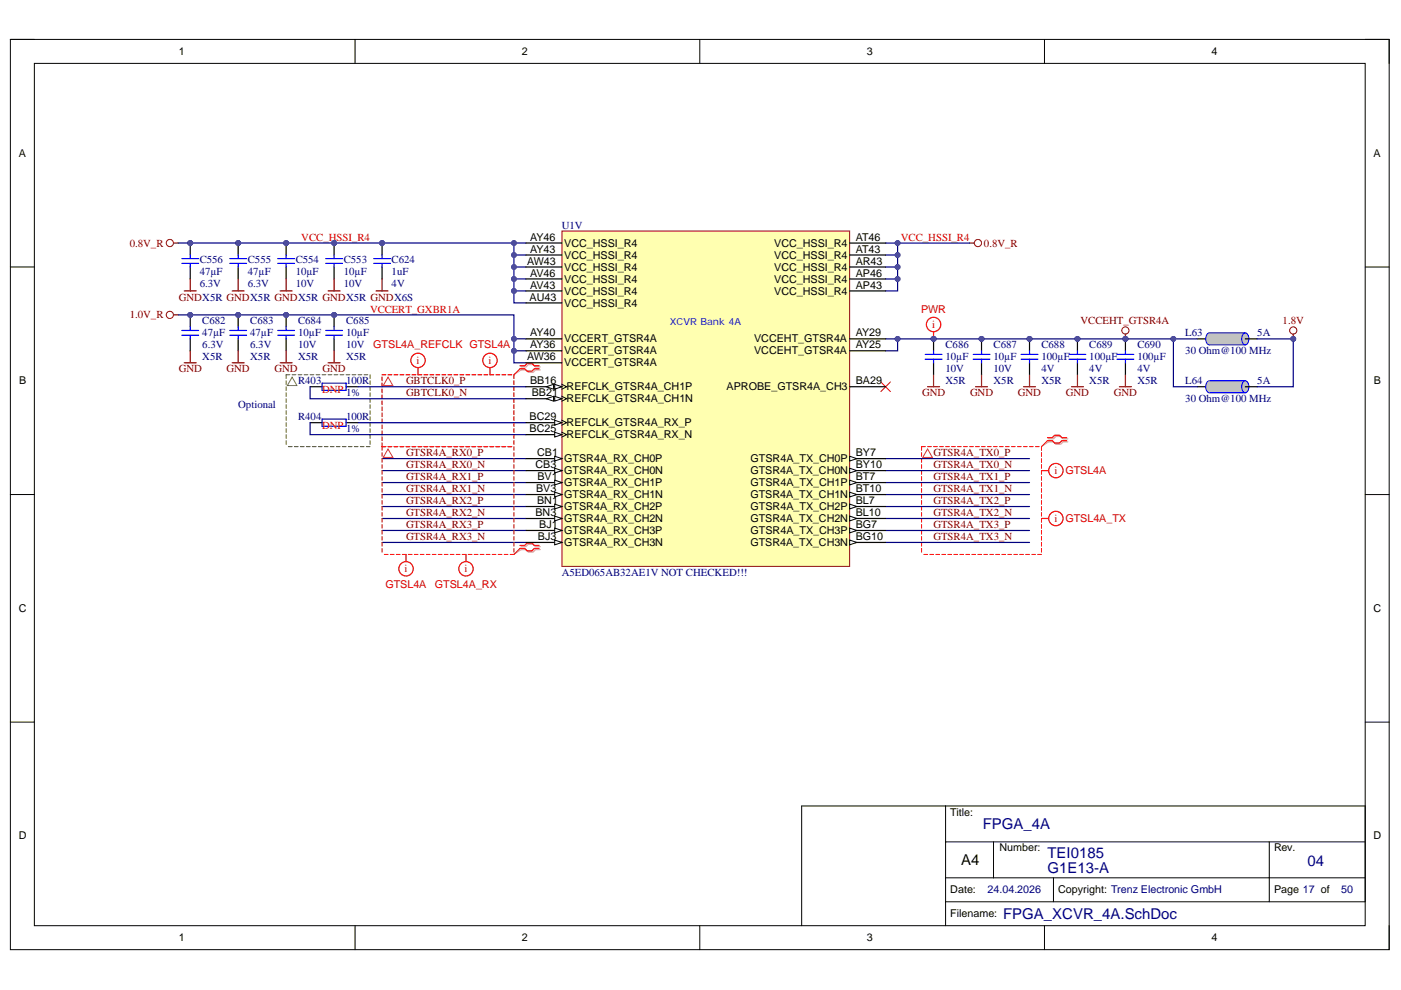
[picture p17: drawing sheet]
<svg xmlns="http://www.w3.org/2000/svg" width="297mm" height="210mm" viewBox="0 0 297 210" stroke-linecap="round" stroke-linejoin="round" font-family="sans-serif">
<defs><g id="words">
<g font-size="3.2" fill="#000080">
<text x="208.4" y="175.8">FPGA_4A</text>
<text x="222.1" y="185.2">G1E13-A</text>
<text x="222.1" y="181.9">TEI0185</text>
<text x="277.2" y="183.6">04</text>
<text x="212.7" y="194.8">FPGA_XCVR_4A.SchDoc</text>
</g>
<text font-size="3.2" x="203.8" y="183.4">A4</text>
<g font-size="2.3">
<text x="37.9" y="11.7">1</text>
<text x="110.7" y="11.7">2</text>
<text x="183.8" y="11.7">3</text>
<text x="256.8" y="11.7">4</text>
<text x="4" y="33.3">A</text>
<text x="291.2" y="33.3">A</text>
<text x="112.4" y="51">AY46</text>
<text x="112.4" y="53.6">AY43</text>
<text x="119.6" y="52.3">VCC_HSSI_R4</text>
<text x="164.2" y="52.3">VCC_HSSI_R4</text>
<text x="181.4" y="51">AT46</text>
<text x="181.4" y="53.6">AT43</text>
<text x="111.8" y="56.1">AW43</text>
<text x="112.4" y="58.7">AV46</text>
<text x="119.6" y="54.8">VCC_HSSI_R4</text>
<text x="119.6" y="57.4">VCC_HSSI_R4</text>
<text x="119.6" y="59.9">VCC_HSSI_R4</text>
<text x="164.2" y="54.8">VCC_HSSI_R4</text>
<text x="164.2" y="57.4">VCC_HSSI_R4</text>
<text x="164.2" y="59.9">VCC_HSSI_R4</text>
<text x="181.4" y="56.1">AR43</text>
<text x="181.4" y="58.7">AP46</text>
<text x="112.3" y="63.7">AU43</text>
<text x="112.4" y="61.2">AV43</text>
<text x="119.6" y="62.5">VCC_HSSI_R4</text>
<text x="119.6" y="65">VCC_HSSI_R4</text>
<text x="164.2" y="62.5">VCC_HSSI_R4</text>
<text x="181.4" y="61.2">AP43</text>
<text x="112.4" y="71.3">AY40</text>
<text x="181.4" y="71.3">AY29</text>
<text x="111.8" y="76.4">AW36</text>
<text x="112.4" y="73.9">AY36</text>
<text x="119.6" y="72.6">VCCERT_GTSR4A</text>
<text x="119.6" y="75.1">VCCERT_GTSR4A</text>
<text x="119.6" y="77.7">VCCERT_GTSR4A</text>
<text x="159.9" y="72.6">VCCEHT_GTSR4A</text>
<text x="159.9" y="75.1">VCCEHT_GTSR4A</text>
<text x="181.4" y="73.9">AY25</text>
<text x="4.1" y="81.5">B</text>
<text x="112.4" y="81.5">BB16</text>
<text x="120.1" y="82.8">REFCLK_GTSR4A_CH1P</text>
<text x="154.1" y="82.8">APROBE_GTSR4A_CH3</text>
<text x="181.4" y="81.5">BA29</text>
<text x="291.3" y="81.5">B</text>
<text x="112.3" y="89.1">BC29</text>
<text x="112.7" y="84">BB21</text>
<text x="120.1" y="85.3">REFCLK_GTSR4A_CH1N</text>
<text x="112.3" y="91.7">BC25</text>
<text x="120.1" y="90.4">REFCLK_GTSR4A_RX_P</text>
<text x="120.1" y="92.9">REFCLK_GTSR4A_RX_N</text>
<text x="113.5" y="99.3">CB3</text>
<text x="113.9" y="96.7">CB1</text>
<text x="114" y="101.8">BV1</text>
<text x="119.6" y="98">GTSR4A_RX_CH0P</text>
<text x="119.6" y="100.5">GTSR4A_RX_CH0N</text>
<text x="159.1" y="100.5">GTSR4A_TX_CH0N</text>
<text x="159.1" y="98">GTSR4A_TX_CH0P</text>
<text x="181.4" y="96.7">BY7</text>
<text x="181.4" y="99.3">BY10</text>
<text x="181.4" y="101.8">BT7</text>
<text x="113.7" y="104.3">BV3</text>
<text x="113.9" y="106.9">BN1</text>
<text x="119.6" y="103.1">GTSR4A_RX_CH1P</text>
<text x="119.6" y="105.6">GTSR4A_RX_CH1N</text>
<text x="159.1" y="105.6">GTSR4A_TX_CH1N</text>
<text x="159.1" y="103.1">GTSR4A_TX_CH1P</text>
<text x="181.4" y="104.3">BT10</text>
<text x="181.4" y="106.9">BL7</text>
<text x="113.5" y="109.4">BN3</text>
<text x="114.3" y="112">BJ1</text>
<text x="119.6" y="108.2">GTSR4A_RX_CH2P</text>
<text x="119.6" y="110.7">GTSR4A_RX_CH2N</text>
<text x="119.6" y="113.2">GTSR4A_RX_CH3P</text>
<text x="159.1" y="110.7">GTSR4A_TX_CH2N</text>
<text x="159.1" y="108.2">GTSR4A_TX_CH2P</text>
<text x="159.1" y="113.2">GTSR4A_TX_CH3P</text>
<text x="181.4" y="109.4">BL10</text>
<text x="181.4" y="112">BG7</text>
<text x="114" y="114.5">BJ3</text>
<text x="119.6" y="115.8">GTSR4A_RX_CH3N</text>
<text x="159.1" y="115.8">GTSR4A_TX_CH3N</text>
<text x="181.4" y="114.5">BG10</text>
<text x="4" y="129.7">C</text>
<text x="291.2" y="129.7">C</text>
<text x="201.5" y="172.9">Title:</text>
<text x="4" y="178">D</text>
<text x="291.2" y="178">D</text>
<text x="211.9" y="180.5">Number:</text>
<text x="270.1" y="180.5">Rev.</text>
<text x="201.5" y="189.4">Date:</text>
<text x="224.4" y="189.4">Copyright: Trenz Electronic GmbH</text>
<text x="270.1" y="189.4">Page 17 of</text>
<text x="201.5" y="194.5">Filename:</text>
<text x="37.9" y="199.6">1</text>
<text x="110.7" y="199.6">2</text>
<text x="183.8" y="199.6">3</text>
<text x="256.8" y="199.6">4</text>
</g>
<g font-size="2.3" fill="#800000">
<text x="27.5" y="52.3">0.8V_R</text>
<text x="208.6" y="52.3">0.8V_R</text>
<text x="37.9" y="63.7">GNDX5R GNDX5R GNDX5R GNDX5R GNDX6S</text>
<text x="27.5" y="67.5">1.0V_R</text>
<text x="229.1" y="68.8">VCCEHT_GTSR4A</text>
<text x="271.9" y="68.8">1.8V</text>
<text x="37.9" y="78.9">GND</text>
<text x="48.1" y="78.9">GND</text>
<text x="58.2" y="78.9">GND</text>
<text x="68.4" y="78.9">GND</text>
<text x="86.1" y="81.5">GBTCLK0_P</text>
<text x="86.1" y="84">GBTCLK0_N</text>
<text x="195.5" y="84">GND</text>
<text x="205.7" y="84">GND</text>
<text x="215.8" y="84">GND</text>
<text x="226" y="84">GND</text>
<text x="236.2" y="84">GND</text>
<text x="86.1" y="101.8">GTSR4A_RX1_P</text>
<text x="86.1" y="96.7">GTSR4A_RX0_P</text>
<text x="86.1" y="99.3">GTSR4A_RX0_N</text>
<text x="197.9" y="101.8">GTSR4A_TX1_P</text>
<text x="197.9" y="96.7">GTSR4A_TX0_P</text>
<text x="197.9" y="99.3">GTSR4A_TX0_N</text>
<text x="86.1" y="106.9">GTSR4A_RX2_P</text>
<text x="86.1" y="104.3">GTSR4A_RX1_N</text>
<text x="197.9" y="104.3">GTSR4A_TX1_N</text>
<text x="197.9" y="106.9">GTSR4A_TX2_P</text>
<text x="86.1" y="111.9">GTSR4A_RX3_P</text>
<text x="86.1" y="109.4">GTSR4A_RX2_N</text>
<text x="197.9" y="111.9">GTSR4A_TX3_P</text>
<text x="197.9" y="109.4">GTSR4A_TX2_N</text>
<text x="86.1" y="114.5">GTSR4A_RX3_N</text>
<text x="197.9" y="114.5">GTSR4A_TX3_N</text>
</g>
<g font-size="2.3" fill="#f00">
<text x="63.9" y="51">VCC_HSSI_R4</text>
<text x="191" y="51">VCC_HSSI_R4</text>
<text x="78.5" y="66.3">VCCERT_GXBR1A</text>
<text x="195.3" y="66.3">PWR</text>
<text x="197.6" y="69.6">i</text>
<text x="79.1" y="73.9">GTSL4A_REFCLK GTSL4A</text>
<text x="88.3" y="77.2">i</text>
<text x="103.6" y="77.2">i</text>
<text x="68.3" y="83.2">DNP</text>
<text x="68.3" y="90.9">DNP</text>
<text x="223.6" y="100.5">i</text>
<text x="225.9" y="100.5">GTSL4A</text>
<text x="223.6" y="110.7">i</text>
<text x="225.9" y="110.7">GTSL4A_TX</text>
<text x="81.7" y="124.7">GTSL4A</text>
<text x="85.8" y="121.4">i</text>
<text x="92.2" y="124.7">GTSL4A_RX</text>
<text x="98.5" y="121.4">i</text>
</g>
<g font-size="2.3" fill="#000080">
<text x="119.1" y="48.5">U1V</text>
<text x="42.3" y="55.8">C556</text>
<text x="42.3" y="58.4">47µF</text>
<text x="52.5" y="55.8">C555</text>
<text x="52.5" y="58.4">47µF</text>
<text x="62.7" y="55.8">C554</text>
<text x="62.7" y="58.4">10µF</text>
<text x="72.9" y="55.8">C553</text>
<text x="72.9" y="58.4">10µF</text>
<text x="83" y="55.8">C624</text>
<text x="83" y="58.4">1uF</text>
<text x="42.3" y="60.9">6.3V</text>
<text x="52.5" y="60.9">6.3V</text>
<text x="62.7" y="60.9">10V</text>
<text x="72.9" y="60.9">10V</text>
<text x="83" y="60.9">4V</text>
<text x="42.9" y="68.8">C682</text>
<text x="42.9" y="71.3">47µF</text>
<text x="53" y="68.8">C683</text>
<text x="53" y="71.3">47µF</text>
<text x="63.2" y="68.8">C684</text>
<text x="63.2" y="71.3">10µF</text>
<text x="73.4" y="68.8">C685</text>
<text x="73.4" y="71.3">10µF</text>
<text x="251.3" y="71.3">L63</text>
<text x="266.6" y="71.3">5A</text>
<text x="42.9" y="73.9">6.3V</text>
<text x="42.9" y="76.4">X5R</text>
<text x="53" y="73.9">6.3V</text>
<text x="53" y="76.4">X5R</text>
<text x="63.2" y="73.9">10V</text>
<text x="63.2" y="76.4">X5R</text>
<text x="73.4" y="73.9">10V</text>
<text x="73.4" y="76.4">X5R</text>
<text x="200.5" y="73.9">C686</text>
<text x="200.5" y="76.4">10µF</text>
<text x="210.7" y="73.9">C687</text>
<text x="210.7" y="76.4">10µF</text>
<text x="220.8" y="73.9">C688</text>
<text x="220.8" y="76.4">100µF</text>
<text x="231" y="73.9">C689</text>
<text x="231" y="76.4">100µF</text>
<text x="241.2" y="73.9">C690</text>
<text x="241.2" y="76.4">100µF</text>
<text x="251.3" y="75.1">30 Ohm@100 MHz</text>
<text x="63.2" y="81.5">R403</text>
<text x="73.4" y="81.5">100R</text>
<text x="200.5" y="78.9">10V</text>
<text x="200.5" y="81.5">X5R</text>
<text x="210.7" y="78.9">10V</text>
<text x="210.7" y="81.5">X5R</text>
<text x="220.8" y="78.9">4V</text>
<text x="220.8" y="81.5">X5R</text>
<text x="231" y="78.9">4V</text>
<text x="231" y="81.5">X5R</text>
<text x="241.2" y="78.9">4V</text>
<text x="241.2" y="81.5">X5R</text>
<text x="251.3" y="81.5">L64</text>
<text x="266.6" y="81.5">5A</text>
<text x="50.5" y="86.5">Optional</text>
<text x="63.2" y="89.1">R404</text>
<text x="73.4" y="84">1%</text>
<text x="73.4" y="89.1">100R</text>
<text x="251.3" y="85.3">30 Ohm@100 MHz</text>
<text x="73.4" y="91.7">1%</text>
<text x="119.1" y="122.1">A5ED065AB32AE1V NOT CHECKED!!!</text>
<text x="209.4" y="189.4">24.04.2026</text>
<text x="284.3" y="189.4">50</text>
</g>
<text font-size="2.1" fill="#00f" x="142" y="68.8">XCVR Bank 4A</text>
</g></defs>
<path d="M2.2 8.4h292.3v193h-292.3z" fill="none" stroke="#000" stroke-width=".21"/>
<path d="M7.3 13.4h282.1v182.9h-282.1z" fill-rule="evenodd" fill="#fff"/>
<g fill="none" stroke="#000" stroke-width=".21">
<path d="M2.2 8.4h5.1M7.3 13.4h282.1v182.9h-282.1zM75.3 8.4v5M148.4 8.4v5M221.4 8.4v5M289.4 8.4h5.1v5M2.2 56.6h5.1M289.4 56.6h5.1M2.2 104.9h5.1M289.4 104.9h5.1M2.2 153.1h5.1M289.4 153.1h5.1"/>
<path d="M200.5 170.9v25.4M200.5 178.5h88.9M210.6 178.5v7.6M269.1 178.5v12.7M75.3 196.3v5.1M148.4 196.3v5.1M200.5 191.2h88.9v-20.3h-119.4v25.4M200.5 186.1h88.9M221.4 196.3v5.1M223.4 186.1v5.1M294.5 196.3v5.1"/>
</g>
<circle cx="70.8" cy="51.5" r=".51" fill="#4c4c94"/>
<circle cx="70.8" cy="51.5" r=".51" fill="none" stroke="#4c4c94" stroke-width=".21"/>
<path d="M70.8 51.5v2.6" fill="none" stroke="#000" stroke-width=".25"/>
<circle cx="70.8" cy="51.5" r=".51" fill="#4c4c94"/>
<circle cx="70.8" cy="51.5" r=".51" fill="none" stroke="#4c4c94" stroke-width=".21"/>
<path d="M70.8 56.6v2.5" fill="none" stroke="#000" stroke-width=".25"/>
<path d="M69.1 55.8h3.5M69.1 54.8h3.5M70.8 54.1v.7M70.8 55.8v.8" fill="none" stroke="#00f" stroke-width=".25"/>
<circle cx="60.7" cy="51.5" r=".51" fill="#4c4c94"/>
<circle cx="60.7" cy="51.5" r=".51" fill="none" stroke="#4c4c94" stroke-width=".21"/>
<path d="M60.7 51.5v2.6" fill="none" stroke="#000" stroke-width=".25"/>
<circle cx="60.7" cy="51.5" r=".51" fill="#4c4c94"/>
<circle cx="60.7" cy="51.5" r=".51" fill="none" stroke="#4c4c94" stroke-width=".21"/>
<path d="M60.7 56.6v2.5" fill="none" stroke="#000" stroke-width=".25"/>
<path d="M58.9 55.8h3.5M58.9 54.8h3.5M60.7 54.1v.7M60.7 55.8v.8" fill="none" stroke="#00f" stroke-width=".25"/>
<circle cx="50.5" cy="51.5" r=".51" fill="#4c4c94"/>
<circle cx="50.5" cy="51.5" r=".51" fill="none" stroke="#4c4c94" stroke-width=".21"/>
<path d="M50.5 51.5v2.6" fill="none" stroke="#000" stroke-width=".25"/>
<circle cx="50.5" cy="51.5" r=".51" fill="#4c4c94"/>
<circle cx="50.5" cy="51.5" r=".51" fill="none" stroke="#4c4c94" stroke-width=".21"/>
<path d="M50.5 56.6v2.5" fill="none" stroke="#000" stroke-width=".25"/>
<path d="M48.7 55.8h3.6M48.7 54.8h3.6M50.5 54.1v.7M50.5 55.8v.8" fill="none" stroke="#00f" stroke-width=".25"/>
<circle cx="40.3" cy="51.5" r=".51" fill="#4c4c94"/>
<circle cx="40.3" cy="51.5" r=".51" fill="none" stroke="#4c4c94" stroke-width=".21"/>
<path d="M40.3 51.5v2.6" fill="none" stroke="#000" stroke-width=".25"/>
<circle cx="40.3" cy="51.5" r=".51" fill="#4c4c94"/>
<circle cx="40.3" cy="51.5" r=".51" fill="none" stroke="#4c4c94" stroke-width=".21"/>
<path d="M40.3 56.6v2.5" fill="none" stroke="#000" stroke-width=".25"/>
<path d="M38.6 55.8h3.5M38.6 54.8h3.5M40.3 54.1v.7M40.3 55.8v.8" fill="none" stroke="#00f" stroke-width=".25"/>
<path d="M40.3 59.1v2.6M50.5 59.1v2.6M60.7 59.1v2.6M70.8 59.1v2.6M205.6 51.5h1M39.1 61.7h2.5M49.2 61.7h2.6M59.4 61.7h2.5M69.6 61.7h2.5" fill="none" stroke="#800000" stroke-width=".25"/>
<circle cx="207.3" cy="51.5" r=".76" fill="none" stroke="#800000" stroke-width=".21"/>
<circle cx="81" cy="51.5" r=".51" fill="#4c4c94"/>
<circle cx="81" cy="51.5" r=".51" fill="none" stroke="#4c4c94" stroke-width=".21"/>
<path d="M81 51.5v2.6" fill="none" stroke="#000" stroke-width=".25"/>
<circle cx="81" cy="51.5" r=".51" fill="#4c4c94"/>
<circle cx="81" cy="51.5" r=".51" fill="none" stroke="#4c4c94" stroke-width=".21"/>
<path d="M81 56.6v2.5" fill="none" stroke="#000" stroke-width=".25"/>
<path d="M79.2 55.8h3.6M79.2 54.8h3.6M81 54.1v.7M81 55.8v.8" fill="none" stroke="#00f" stroke-width=".25"/>
<path d="M81 59.1v2.6M79.7 61.7h2.6" fill="none" stroke="#800000" stroke-width=".25"/>
<path d="M109 54.1h2.5" fill="none" stroke="#000080" stroke-width=".25"/>
<circle cx="109" cy="54.1" r=".51" fill="#4c4c94"/>
<circle cx="109" cy="54.1" r=".51" fill="none" stroke="#4c4c94" stroke-width=".21"/>
<path d="M109 56.6h2.5" fill="none" stroke="#000080" stroke-width=".25"/>
<circle cx="109" cy="56.6" r=".51" fill="#4c4c94"/>
<circle cx="109" cy="56.6" r=".51" fill="none" stroke="#4c4c94" stroke-width=".21"/>
<path d="M109 59.1h2.5" fill="none" stroke="#000080" stroke-width=".25"/>
<circle cx="109" cy="59.1" r=".51" fill="#4c4c94"/>
<circle cx="109" cy="59.1" r=".51" fill="none" stroke="#4c4c94" stroke-width=".21"/>
<path d="M109 61.7h2.5" fill="none" stroke="#000080" stroke-width=".25"/>
<circle cx="109" cy="61.7" r=".51" fill="#4c4c94"/>
<circle cx="109" cy="61.7" r=".51" fill="none" stroke="#4c4c94" stroke-width=".21"/>
<path d="M187.8 54.1h2.5" fill="none" stroke="#000080" stroke-width=".25"/>
<circle cx="190.3" cy="54.1" r=".51" fill="#4c4c94"/>
<circle cx="190.3" cy="54.1" r=".51" fill="none" stroke="#4c4c94" stroke-width=".21"/>
<path d="M187.8 56.6h2.5" fill="none" stroke="#000080" stroke-width=".25"/>
<circle cx="190.3" cy="56.6" r=".51" fill="#4c4c94"/>
<circle cx="190.3" cy="56.6" r=".51" fill="none" stroke="#4c4c94" stroke-width=".21"/>
<path d="M187.8 59.1h2.5" fill="none" stroke="#000080" stroke-width=".25"/>
<circle cx="190.3" cy="59.1" r=".51" fill="#4c4c94"/>
<circle cx="190.3" cy="59.1" r=".51" fill="none" stroke="#4c4c94" stroke-width=".21"/>
<path d="M190.3 51.5h15.3" fill="none" stroke="#000080" stroke-width=".25"/>
<circle cx="190.3" cy="51.5" r=".51" fill="#4c4c94"/>
<circle cx="190.3" cy="51.5" r=".51" fill="none" stroke="#4c4c94" stroke-width=".21"/>
<path d="M109 51.5v12.7h2.5" fill="none" stroke="#000080" stroke-width=".25"/>
<circle cx="109" cy="61.7" r=".51" fill="#4c4c94"/>
<circle cx="109" cy="61.7" r=".51" fill="none" stroke="#4c4c94" stroke-width=".21"/>
<circle cx="109" cy="59.1" r=".51" fill="#4c4c94"/>
<circle cx="109" cy="59.1" r=".51" fill="none" stroke="#4c4c94" stroke-width=".21"/>
<circle cx="109" cy="56.6" r=".51" fill="#4c4c94"/>
<circle cx="109" cy="56.6" r=".51" fill="none" stroke="#4c4c94" stroke-width=".21"/>
<circle cx="109" cy="54.1" r=".51" fill="#4c4c94"/>
<circle cx="109" cy="54.1" r=".51" fill="none" stroke="#4c4c94" stroke-width=".21"/>
<circle cx="109" cy="51.5" r=".51" fill="#4c4c94"/>
<circle cx="109" cy="51.5" r=".51" fill="none" stroke="#4c4c94" stroke-width=".21"/>
<path d="M187.8 51.5h2.5v10.2h-2.5" fill="none" stroke="#000080" stroke-width=".25"/>
<circle cx="190.3" cy="51.5" r=".51" fill="#4c4c94"/>
<circle cx="190.3" cy="51.5" r=".51" fill="none" stroke="#4c4c94" stroke-width=".21"/>
<circle cx="190.3" cy="54.1" r=".51" fill="#4c4c94"/>
<circle cx="190.3" cy="54.1" r=".51" fill="none" stroke="#4c4c94" stroke-width=".21"/>
<circle cx="190.3" cy="56.6" r=".51" fill="#4c4c94"/>
<circle cx="190.3" cy="56.6" r=".51" fill="none" stroke="#4c4c94" stroke-width=".21"/>
<circle cx="190.3" cy="59.1" r=".51" fill="#4c4c94"/>
<circle cx="190.3" cy="59.1" r=".51" fill="none" stroke="#4c4c94" stroke-width=".21"/>
<path d="M37.8 51.5h73.7" fill="none" stroke="#000080" stroke-width=".25"/>
<circle cx="40.3" cy="51.5" r=".51" fill="#4c4c94"/>
<circle cx="40.3" cy="51.5" r=".51" fill="none" stroke="#4c4c94" stroke-width=".21"/>
<circle cx="50.5" cy="51.5" r=".51" fill="#4c4c94"/>
<circle cx="50.5" cy="51.5" r=".51" fill="none" stroke="#4c4c94" stroke-width=".21"/>
<circle cx="60.7" cy="51.5" r=".51" fill="#4c4c94"/>
<circle cx="60.7" cy="51.5" r=".51" fill="none" stroke="#4c4c94" stroke-width=".21"/>
<circle cx="70.8" cy="51.5" r=".51" fill="#4c4c94"/>
<circle cx="70.8" cy="51.5" r=".51" fill="none" stroke="#4c4c94" stroke-width=".21"/>
<circle cx="81" cy="51.5" r=".51" fill="#4c4c94"/>
<circle cx="81" cy="51.5" r=".51" fill="none" stroke="#4c4c94" stroke-width=".21"/>
<circle cx="109" cy="51.5" r=".51" fill="#4c4c94"/>
<circle cx="109" cy="51.5" r=".51" fill="none" stroke="#4c4c94" stroke-width=".21"/>
<g fill="none" stroke="#f00" stroke-width=".21">
<path d="M110.2 78.2l-1.2 1.3M195.4 96v.8M195.4 97.2v.8M195.4 98.5v.8M195.4 99.8v.8M196.2 94.7h-.8v.8M196.7 94.7h.8M197.9 94.7h.8M199.2 94.7h.8M200.5 94.7h.8M201.7 94.7h.8M203 94.7h.8"/>
<path d="M204.3 94.7h.8M205.6 94.7h.8M206.8 94.7h.8M208.1 94.7h.8M209.4 94.7h.8M210.6 94.7h.8M211.9 94.7h.8M213.2 94.7h.8M214.5 94.7h.8M215.7 94.7h.8M217 94.7h.8M218.3 94.7h.8"/>
<path d="M219.5 94.7h.8M220.8 96v.8M220.8 97.2v.8M220.8 98.5v.8M220.8 99.8v.8M222.1 93.4l-1.3 1.3v.8M195.4 101v.8M195.4 102.3v.8M195.4 103.6v.8M195.4 104.9v.8M195.4 106.1v.8M195.4 107.4v.8"/>
<path d="M195.4 108.7v.8M195.4 109.9v.8M195.4 111.2v.8M195.4 112.5v.8M195.4 113.7v.8M195.4 115v.8M195.4 116.3v.8M195.9 117.6h.8M197.1 117.6h.8M198.4 117.6h.8M199.7 117.6h.8M201 117.6h.7"/>
<path d="M202.2 117.6h.8M203.5 117.6h.8M204.8 117.6h.8M206 117.6h.8M207.3 117.6h.8M208.6 117.6h.8M209.8 117.6h.8M211.1 117.6h.8M212.4 117.6h.8M213.7 117.6h.8M214.9 117.6h.8M216.2 117.6h.8"/>
<path d="M217.5 117.6h.8M218.8 117.6h.7M220 117.6h.8M220.8 101v.8M220.8 102.3v.8M220.8 103.6v.8M220.8 104.9v.8M220.8 106.1v.8M220.8 107.4v.8M220.8 108.7v.8M220.8 109.9v.8M220.8 111.2v.8"/>
<path d="M220.8 112.5v.8M220.8 113.7v.8M220.8 115v.8M220.8 116.3v.8"/>
</g>
<path d="M82.3 80l1 1.7h-2zM196.7 95.2l1 1.8h-2.1z" fill="none" stroke="#f33" stroke-width=".21"/>
<path d="M110.5 77.8h1l.5-.5h1l.5 .5h1.1M110.5 78.4h1l.5 .6h1l.5-.6h1.1M222.3 93h1.1l.5-.5h1l.5 .5h1M222.3 93.7h1.1l.5 .5h1l.5-.5h1" fill="none" stroke="#d0a3a3" stroke-width=".25"/>
<path d="M110.5 78.4l-1.5 1.1M222.3 93.7l-1.5 1" fill="none" stroke="#d0a3a3" stroke-width=".21"/>
<g fill="none" stroke="#f00" stroke-width=".25">
<path d="M81 79.9v.8M81 79.5h.8M82.3 79.5h.8M83.5 79.5h.8M84.8 79.5h.8M86.1 79.5h.8M87.4 79.5h.8M88.6 79.5h.8M89.9 79.5h.8M91.2 79.5h.8M92.4 79.5h.8M93.7 79.5h.8"/>
<path d="M95 79.5h.8M96.3 79.5h.8M97.5 79.5h.8M98.8 79.5h.8M100.1 79.5h.8M101.3 79.5h.8M102.6 79.5h.8M103.9 79.5h.8M105.2 79.5h.7M106.4 79.5h.8M107.7 79.5h.8M109 79.5v.8"/>
<path d="M110.2 77.6h1.1l.5-.6h1l.5 .6h1M110.2 78.2h1.1l.5 .5h1l.5-.5h1M81 81.2v.8M81 82.5v.8M81 83.7v.8M81 85v.8M81 86.3v.8M81 87.6v.7M81 88.8v.8M81 90.1v.8M81 91.4v.8M81 92.6v.8"/>
<path d="M81 93.9v.8h.8M82.3 94.7h.8M83.5 94.7h.8M84.8 94.7h.8M86.1 94.7h.8M87.4 94.7h.8M88.6 94.7h.8M89.9 94.7h.8M91.2 94.7h.8M92.4 94.7h.8M93.7 94.7h.8M95 94.7h.8"/>
<path d="M96.3 94.7h.8M97.5 94.7h.8M98.8 94.7h.8M100.1 94.7h.8M101.3 94.7h.8M102.6 94.7h.8M103.9 94.7h.8M105.2 94.7h.7M106.4 94.7h.8M107.7 94.7h.8M109 80.7v.8M109 82v.8"/>
<path d="M109 83.3v.8M109 84.5v.8M109 85.8v.8M109 87.1v.8M109 88.3v.8M109 89.6v.8M109 90.9v.8M109 92.2v.7M109 93.4v.8M222.1 92.8h1l.5-.5h1l.5 .5h1.1M222.1 93.4h1l.5 .5h1l.5-.5h1.1"/>
</g>
<path d="M65.7 82h2.6M65.7 89.6h2.6M73.4 82h2.5M73.4 89.6h2.5" fill="none" stroke="#000" stroke-width=".25"/>
<path d="M68.3 81.2h5.1v1.6h-5.1zM68.3 88.9h5.1v1.5h-5.1z" fill="none" stroke="#00f" stroke-width=".25"/>
<g fill="none" stroke="#38761d" stroke-width=".21">
<path d="M61.5 79.5h-.8v.8M61.9 79.5h.8M63.2 79.5h.8M64.5 79.5h.8M65.7 79.5h.8M67 79.5h.8M68.3 79.5h.8M69.6 79.5h.8M70.8 79.5h.8M72.1 79.5h.8M73.4 79.5h.8M74.6 79.5h.8"/>
<path d="M75.9 79.5h.8M77.2 79.5h.8M78.5 79.5v.8M60.7 80.7v.8M60.7 82v.8M60.7 83.3v.8M60.7 84.5v.8M60.7 85.8v.8M60.7 87.1v.8M60.7 88.3v.8M60.7 89.6v.8M60.7 90.9v.8"/>
<path d="M60.7 92.2v.7M60.7 93.4v.8M61.1 94.7h.8M62.4 94.7h.8M63.7 94.7h.8M65 94.7h.7M66.2 94.7h.8M67.5 94.7h.8M68.8 94.7h.8M70 94.7h.8M71.3 94.7h.8M72.6 94.7h.8"/>
<path d="M73.9 94.7h.7M75.1 94.7h.8M76.4 94.7h.8M77.7 94.7h.8M78.5 80.7v.8M78.5 82v.8M78.5 83.3v.8M78.5 84.5v.8M78.5 85.8v.8M78.5 87.1v.8M78.5 88.3v.8M78.5 89.6v.8"/>
<path d="M78.5 90.9v.8M78.5 92.2v.7M78.5 93.4v.8"/>
</g>
<path d="M61.9 80l1.1 1.7h-2.1z" fill="none" stroke="#60914a" stroke-width=".21"/>
<circle cx="36" cy="66.8" r=".76" fill="none" stroke="#800000" stroke-width=".21"/>
<path d="M36.8 66.8h1" fill="none" stroke="#800000" stroke-width=".25"/>
<circle cx="60.7" cy="66.8" r=".51" fill="#4c4c94"/>
<circle cx="60.7" cy="66.8" r=".51" fill="none" stroke="#4c4c94" stroke-width=".21"/>
<path d="M60.7 66.8v2.5" fill="none" stroke="#000" stroke-width=".25"/>
<circle cx="60.7" cy="66.8" r=".51" fill="#4c4c94"/>
<circle cx="60.7" cy="66.8" r=".51" fill="none" stroke="#4c4c94" stroke-width=".21"/>
<path d="M60.7 71.8v2.6" fill="none" stroke="#000" stroke-width=".25"/>
<path d="M58.9 71.1h3.5M58.9 70.1h3.5M60.7 69.3v.8M60.7 71.1v.7" fill="none" stroke="#00f" stroke-width=".25"/>
<circle cx="70.8" cy="66.8" r=".51" fill="#4c4c94"/>
<circle cx="70.8" cy="66.8" r=".51" fill="none" stroke="#4c4c94" stroke-width=".21"/>
<path d="M70.8 66.8v2.5" fill="none" stroke="#000" stroke-width=".25"/>
<circle cx="70.8" cy="66.8" r=".51" fill="#4c4c94"/>
<circle cx="70.8" cy="66.8" r=".51" fill="none" stroke="#4c4c94" stroke-width=".21"/>
<path d="M70.8 71.8v2.6" fill="none" stroke="#000" stroke-width=".25"/>
<path d="M69.1 71.1h3.5M69.1 70.1h3.5M70.8 69.3v.8M70.8 71.1v.7" fill="none" stroke="#00f" stroke-width=".25"/>
<path d="M59.4 76.9h2.5M60.7 74.4v2.5M69.6 76.9h2.5M70.8 74.4v2.5" fill="none" stroke="#800000" stroke-width=".25"/>
<circle cx="40.3" cy="66.8" r=".51" fill="#4c4c94"/>
<circle cx="40.3" cy="66.8" r=".51" fill="none" stroke="#4c4c94" stroke-width=".21"/>
<path d="M40.3 66.8v2.5" fill="none" stroke="#000" stroke-width=".25"/>
<circle cx="40.3" cy="66.8" r=".51" fill="#4c4c94"/>
<circle cx="40.3" cy="66.8" r=".51" fill="none" stroke="#4c4c94" stroke-width=".21"/>
<path d="M40.3 71.8v2.6" fill="none" stroke="#000" stroke-width=".25"/>
<path d="M38.6 71.1h3.5M38.6 70.1h3.5M40.3 69.3v.8M40.3 71.1v.7" fill="none" stroke="#00f" stroke-width=".25"/>
<circle cx="50.5" cy="66.8" r=".51" fill="#4c4c94"/>
<circle cx="50.5" cy="66.8" r=".51" fill="none" stroke="#4c4c94" stroke-width=".21"/>
<path d="M50.5 66.8v2.5" fill="none" stroke="#000" stroke-width=".25"/>
<circle cx="50.5" cy="66.8" r=".51" fill="#4c4c94"/>
<circle cx="50.5" cy="66.8" r=".51" fill="none" stroke="#4c4c94" stroke-width=".21"/>
<path d="M50.5 71.8v2.6" fill="none" stroke="#000" stroke-width=".25"/>
<path d="M48.7 71.1h3.6M48.7 70.1h3.6M50.5 69.3v.8M50.5 71.1v.7" fill="none" stroke="#00f" stroke-width=".25"/>
<path d="M39.1 76.9h2.5M40.3 74.4v2.5M49.2 76.9h2.6M50.5 74.4v2.5" fill="none" stroke="#800000" stroke-width=".25"/>
<path d="M109 74.4h2.5M65.7 82v2.5h45.8M65.7 89.6v2.6h45.8M75.9 82h35.6M75.9 89.6h35.6" fill="none" stroke="#000080" stroke-width=".25"/>
<circle cx="109" cy="74.4" r=".51" fill="#4c4c94"/>
<circle cx="109" cy="74.4" r=".51" fill="none" stroke="#4c4c94" stroke-width=".21"/>
<path d="M109 71.8h2.5" fill="none" stroke="#000080" stroke-width=".25"/>
<circle cx="109" cy="71.8" r=".51" fill="#4c4c94"/>
<circle cx="109" cy="71.8" r=".51" fill="none" stroke="#4c4c94" stroke-width=".21"/>
<path d="M37.8 66.8h71.2v10.1h2.5" fill="none" stroke="#000080" stroke-width=".25"/>
<circle cx="40.3" cy="66.8" r=".51" fill="#4c4c94"/>
<circle cx="40.3" cy="66.8" r=".51" fill="none" stroke="#4c4c94" stroke-width=".21"/>
<circle cx="50.5" cy="66.8" r=".51" fill="#4c4c94"/>
<circle cx="50.5" cy="66.8" r=".51" fill="none" stroke="#4c4c94" stroke-width=".21"/>
<circle cx="60.7" cy="66.8" r=".51" fill="#4c4c94"/>
<circle cx="60.7" cy="66.8" r=".51" fill="none" stroke="#4c4c94" stroke-width=".21"/>
<circle cx="70.8" cy="66.8" r=".51" fill="#4c4c94"/>
<circle cx="70.8" cy="66.8" r=".51" fill="none" stroke="#4c4c94" stroke-width=".21"/>
<circle cx="109" cy="71.8" r=".51" fill="#4c4c94"/>
<circle cx="109" cy="71.8" r=".51" fill="none" stroke="#4c4c94" stroke-width=".21"/>
<circle cx="109" cy="74.4" r=".51" fill="#4c4c94"/>
<circle cx="109" cy="74.4" r=".51" fill="none" stroke="#4c4c94" stroke-width=".21"/>
<path d="M186.8 81l2 2M188.8 81l-2 2" fill="none" stroke="#f00" stroke-width=".21"/>
<path d="M253.9 71.8h2.5" fill="none" stroke="#000" stroke-width=".25"/>
<path d="M255.9 70.8a.69 .69 0 0 1 .9-.1 .69 .69 0 0 1 .3 .7l.1 .4a.92 .92 0 0 1-1 1.2 1.68 1.68 0 0 1-.3-2.2z" fill="#c0c0c0"/>
<path d="M255.9 70.8a.69 .69 0 0 1 .9-.1 .69 .69 0 0 1 .3 .7l.1 .4a.92 .92 0 0 1-1 1.2 1.68 1.68 0 0 1-.3-2.2z" fill="none" stroke="#00f" stroke-width=".21"/>
<path d="M256.4 70.6h7.6v2.5h-7.6z" fill-rule="evenodd" fill="#c0c0c0"/>
<path d="M256.4 70.6h7.6v2.5h-7.6z" fill="none" stroke="#c0c0c0" stroke-width=".21"/>
<path d="M263.6 70.8a.69 .69 0 0 1 .8-.1 .69 .69 0 0 1 .3 .7l.1 .4a.92 .92 0 0 1-1 1.2 1.68 1.68 0 0 1-.2-2.2z" fill="#c0c0c0"/>
<path d="M256.4 70.6h7.6M256.4 73.1h7.6M263.6 70.8a.69 .69 0 0 1 .8-.1 .69 .69 0 0 1 .3 .7l.1 .4a.92 .92 0 0 1-1 1.2 1.68 1.68 0 0 1-.2-2.2z" fill="none" stroke="#00f" stroke-width=".21"/>
<path d="M264 71.8h2.6M253.9 82h2.5" fill="none" stroke="#000" stroke-width=".25"/>
<path d="M255.9 81a.69 .69 0 0 1 .9-.2 .69 .69 0 0 1 .3 .8l.1 .4a.92 .92 0 0 1-1 1.2 1.69 1.69 0 0 1-.3-2.2z" fill="#c0c0c0"/>
<path d="M255.9 81a.69 .69 0 0 1 .9-.2 .69 .69 0 0 1 .3 .8l.1 .4a.92 .92 0 0 1-1 1.2 1.69 1.69 0 0 1-.3-2.2z" fill="none" stroke="#00f" stroke-width=".21"/>
<path d="M256.4 80.7h7.6v2.6h-7.6z" fill-rule="evenodd" fill="#c0c0c0"/>
<path d="M256.4 80.7h7.6v2.6h-7.6z" fill="none" stroke="#c0c0c0" stroke-width=".21"/>
<path d="M263.6 81a.69 .69 0 0 1 .8-.2 .69 .69 0 0 1 .3 .8l.1 .4a.92 .92 0 0 1-1 1.2 1.69 1.69 0 0 1-.2-2.2z" fill="#c0c0c0"/>
<path d="M256.4 80.7h7.6M256.4 83.3h7.6M263.6 81a.69 .69 0 0 1 .8-.2 .69 .69 0 0 1 .3 .8l.1 .4a.92 .92 0 0 1-1 1.2 1.69 1.69 0 0 1-.2-2.2z" fill="none" stroke="#00f" stroke-width=".21"/>
<path d="M264 82h2.6" fill="none" stroke="#000" stroke-width=".25"/>
<circle cx="274.2" cy="70.1" r=".76" fill="none" stroke="#800000" stroke-width=".21"/>
<path d="M274.2 70.8v1" fill="none" stroke="#800000" stroke-width=".25"/>
<circle cx="274.2" cy="71.8" r=".51" fill="#4c4c94"/>
<circle cx="274.2" cy="71.8" r=".51" fill="none" stroke="#4c4c94" stroke-width=".21"/>
<circle cx="238.6" cy="71.8" r=".51" fill="#4c4c94"/>
<circle cx="238.6" cy="71.8" r=".51" fill="none" stroke="#4c4c94" stroke-width=".21"/>
<path d="M238.6 71.8v2.6" fill="none" stroke="#000" stroke-width=".25"/>
<circle cx="238.6" cy="71.8" r=".51" fill="#4c4c94"/>
<circle cx="238.6" cy="71.8" r=".51" fill="none" stroke="#4c4c94" stroke-width=".21"/>
<path d="M238.6 76.9v2.6" fill="none" stroke="#000" stroke-width=".25"/>
<path d="M236.8 76.2h3.6M236.8 75.1h3.6M238.6 74.4v.7M238.6 76.2v.7" fill="none" stroke="#00f" stroke-width=".25"/>
<circle cx="228.4" cy="71.8" r=".51" fill="#4c4c94"/>
<circle cx="228.4" cy="71.8" r=".51" fill="none" stroke="#4c4c94" stroke-width=".21"/>
<path d="M228.4 71.8v2.6" fill="none" stroke="#000" stroke-width=".25"/>
<circle cx="228.4" cy="71.8" r=".51" fill="#4c4c94"/>
<circle cx="228.4" cy="71.8" r=".51" fill="none" stroke="#4c4c94" stroke-width=".21"/>
<path d="M228.4 76.9v2.6" fill="none" stroke="#000" stroke-width=".25"/>
<path d="M226.7 76.2h3.5M226.7 75.1h3.5M228.4 74.4v.7M228.4 76.2v.7" fill="none" stroke="#00f" stroke-width=".25"/>
<circle cx="218.3" cy="71.8" r=".51" fill="#4c4c94"/>
<circle cx="218.3" cy="71.8" r=".51" fill="none" stroke="#4c4c94" stroke-width=".21"/>
<path d="M218.3 71.8v2.6" fill="none" stroke="#000" stroke-width=".25"/>
<circle cx="218.3" cy="71.8" r=".51" fill="#4c4c94"/>
<circle cx="218.3" cy="71.8" r=".51" fill="none" stroke="#4c4c94" stroke-width=".21"/>
<path d="M218.3 76.9v2.6" fill="none" stroke="#000" stroke-width=".25"/>
<path d="M216.5 76.2h3.6M216.5 75.1h3.6M218.3 74.4v.7M218.3 76.2v.7" fill="none" stroke="#00f" stroke-width=".25"/>
<path d="M218.3 79.5v2.5M228.4 79.5v2.5M238.6 70.8v1M238.6 79.5v2.5M217 82h2.5M227.2 82h2.5M237.3 82h2.6" fill="none" stroke="#800000" stroke-width=".25"/>
<circle cx="238.6" cy="70.1" r=".77" fill="none" stroke="#800000" stroke-width=".21"/>
<circle cx="238.6" cy="71.8" r=".51" fill="#4c4c94"/>
<circle cx="238.6" cy="71.8" r=".51" fill="none" stroke="#4c4c94" stroke-width=".21"/>
<circle cx="208.1" cy="71.8" r=".51" fill="#4c4c94"/>
<circle cx="208.1" cy="71.8" r=".51" fill="none" stroke="#4c4c94" stroke-width=".21"/>
<path d="M208.1 71.8v2.6" fill="none" stroke="#000" stroke-width=".25"/>
<circle cx="208.1" cy="71.8" r=".51" fill="#4c4c94"/>
<circle cx="208.1" cy="71.8" r=".51" fill="none" stroke="#4c4c94" stroke-width=".21"/>
<path d="M208.1 76.9v2.6" fill="none" stroke="#000" stroke-width=".25"/>
<path d="M206.3 76.2h3.6M206.3 75.1h3.6M208.1 74.4v.7M208.1 76.2v.7" fill="none" stroke="#00f" stroke-width=".25"/>
<circle cx="197.9" cy="71.8" r=".51" fill="#4c4c94"/>
<circle cx="197.9" cy="71.8" r=".51" fill="none" stroke="#4c4c94" stroke-width=".21"/>
<path d="M197.9 71.8v2.6" fill="none" stroke="#000" stroke-width=".25"/>
<circle cx="197.9" cy="71.8" r=".51" fill="#4c4c94"/>
<circle cx="197.9" cy="71.8" r=".51" fill="none" stroke="#4c4c94" stroke-width=".21"/>
<path d="M197.9 76.9v2.6" fill="none" stroke="#000" stroke-width=".25"/>
<path d="M196.2 76.2h3.5M196.2 75.1h3.5M197.9 74.4v.7M197.9 76.2v.7" fill="none" stroke="#00f" stroke-width=".25"/>
<path d="M197.9 79.5v2.5M208.1 79.5v2.5M196.7 82h2.5M206.8 82h2.6" fill="none" stroke="#800000" stroke-width=".25"/>
<g fill="none" stroke="#f00" stroke-width=".25">
<path d="M197.9 70.3v1.5"/>
<circle cx="197.9" cy="68.8" r="1.53"/>
</g>
<circle cx="197.9" cy="71.8" r=".51" fill="#4c4c94"/>
<circle cx="197.9" cy="71.8" r=".51" fill="none" stroke="#4c4c94" stroke-width=".21"/>
<path d="M253.9 71.8h-5.1v10.2h5.1" fill="none" stroke="#000080" stroke-width=".25"/>
<circle cx="248.8" cy="71.8" r=".51" fill="#4c4c94"/>
<circle cx="248.8" cy="71.8" r=".51" fill="none" stroke="#4c4c94" stroke-width=".21"/>
<path d="M190.3 71.8v2.6h-2.5" fill="none" stroke="#000080" stroke-width=".25"/>
<circle cx="190.3" cy="71.8" r=".51" fill="#4c4c94"/>
<circle cx="190.3" cy="71.8" r=".51" fill="none" stroke="#4c4c94" stroke-width=".21"/>
<path d="M187.8 71.8h61" fill="none" stroke="#000080" stroke-width=".25"/>
<circle cx="248.8" cy="71.8" r=".51" fill="#4c4c94"/>
<circle cx="248.8" cy="71.8" r=".51" fill="none" stroke="#4c4c94" stroke-width=".21"/>
<circle cx="238.6" cy="71.8" r=".51" fill="#4c4c94"/>
<circle cx="238.6" cy="71.8" r=".51" fill="none" stroke="#4c4c94" stroke-width=".21"/>
<circle cx="228.4" cy="71.8" r=".51" fill="#4c4c94"/>
<circle cx="228.4" cy="71.8" r=".51" fill="none" stroke="#4c4c94" stroke-width=".21"/>
<circle cx="218.3" cy="71.8" r=".51" fill="#4c4c94"/>
<circle cx="218.3" cy="71.8" r=".51" fill="none" stroke="#4c4c94" stroke-width=".21"/>
<circle cx="208.1" cy="71.8" r=".51" fill="#4c4c94"/>
<circle cx="208.1" cy="71.8" r=".51" fill="none" stroke="#4c4c94" stroke-width=".21"/>
<circle cx="197.9" cy="71.8" r=".51" fill="#4c4c94"/>
<circle cx="197.9" cy="71.8" r=".51" fill="none" stroke="#4c4c94" stroke-width=".21"/>
<circle cx="190.3" cy="71.8" r=".51" fill="#4c4c94"/>
<circle cx="190.3" cy="71.8" r=".51" fill="none" stroke="#4c4c94" stroke-width=".21"/>
<path d="M266.6 71.8h7.6" fill="none" stroke="#000080" stroke-width=".25"/>
<circle cx="274.2" cy="71.8" r=".51" fill="#4c4c94"/>
<circle cx="274.2" cy="71.8" r=".51" fill="none" stroke="#4c4c94" stroke-width=".21"/>
<path d="M274.2 71.8v10.2h-7.6" fill="none" stroke="#000080" stroke-width=".25"/>
<circle cx="274.2" cy="71.8" r=".51" fill="#4c4c94"/>
<circle cx="274.2" cy="71.8" r=".51" fill="none" stroke="#4c4c94" stroke-width=".21"/>
<g fill="none" stroke="#000080" stroke-width=".25">
<path d="M81 97.2h30.5M81 99.8h30.5M187.8 97.2h30.5M187.8 99.8h30.5M81 102.3h30.5M81 104.9h30.5M81 107.4h30.5M81 109.9h30.5M81 112.5h30.5M81 115h30.5M187.8 102.3h30.5M187.8 104.9h30.5"/>
<path d="M187.8 107.4h30.5M187.8 109.9h30.5M187.8 112.5h30.5M187.8 115h30.5"/>
</g>
<g fill="none" stroke="#f00" stroke-width=".21">
<path d="M81 96v.8M81 97.2v.8M81 98.5v.8M81 99.8v.8M81.8 94.7h-.8v.8M82.3 94.7h.8M83.5 94.7h.8M84.8 94.7h.8M86.1 94.7h.8M87.4 94.7h.8M88.6 94.7h.8M89.9 94.7h.8"/>
<path d="M91.2 94.7h.8M92.4 94.7h.8M93.7 94.7h.8M95 94.7h.8M96.3 94.7h.8M97.5 94.7h.8M98.8 94.7h.8M100.1 94.7h.8M101.3 94.7h.8M102.6 94.7h.8M103.9 94.7h.8M105.2 94.7h.7"/>
<path d="M106.4 94.7h.8M107.7 94.7h.8M109 94.7v.8M109 96v.8M109 97.2v.8M109 98.5v.8M109 99.8v.8M81 101v.8M81 102.3v.8M81 103.6v.8M81 104.9v.7M81 106.1v.8"/>
<path d="M81 107.4v.8M81 108.7v.8M81 109.9v.8M81 111.2v.8M81 112.5v.8M81 113.7v.8M81 115v.8M81 116.3v.8M81.5 117.6h.8M82.7 117.6h.8M84 117.6h.8M85.3 117.6h.8"/>
<path d="M86.6 117.6h.8M87.8 117.6h.8M89.1 117.6h.8M90.4 117.6h.8M91.6 117.6h.8M92.9 117.6h.8M94.2 117.6h.8M95.5 117.6h.8M96.7 117.6h.8M98 117.6h.8M99.3 117.6h.8M100.5 117.6h.8"/>
<path d="M101.8 117.6h.8M103.1 117.6h.8M104.4 117.6h.8M105.6 117.6h.8M106.9 117.6h.8M109 101v.8M109 102.3v.8M109 103.6v.8M109 104.9v.7M109 106.1v.8M109 107.4v.8M109 108.7v.8"/>
<path d="M109 109.9v.8M109 111.2v.8M109 112.5v.8M109 113.7v.8M109 115v.8M109 116.3v.8M110.2 116.3l-1.2 1.3h-.8"/>
</g>
<path d="M82.3 95.2l1 1.8h-2z" fill="none" stroke="#f33" stroke-width=".21"/>
<path d="M110.5 115.9h1l.5-.5h1l.5 .5h1.1M110.5 116.5h1l.5 .5h1l.5-.5h1.1" fill="none" stroke="#d0a3a3" stroke-width=".25"/>
<path d="M110.5 116.5l-1.5 1.1" fill="none" stroke="#d0a3a3" stroke-width=".21"/>
<g fill="none" stroke="#f00" stroke-width=".25">
<path d="M88.6 77.9v1.6M103.9 77.9v1.6M220.8 99.8h1.5M86.1 117.6v1.5M98.8 117.6v1.5M110.2 115.6h1.1l.5-.5h1l.5 .5h1M110.2 116.3h1.1l.5 .5h1l.5-.5h1M220.8 109.9h1.5"/>
<circle cx="88.6" cy="76.4" r="1.52"/>
<circle cx="103.9" cy="76.4" r="1.53"/>
<circle cx="223.9" cy="99.8" r="1.52"/>
<circle cx="223.9" cy="109.9" r="1.53"/>
<circle cx="86.1" cy="120.6" r="1.52"/>
<circle cx="98.8" cy="120.6" r="1.52"/>
</g>
<path d="M119.1 49h61v71.1h-61z" fill-rule="evenodd" fill="#ffffb0"/>
<path d="M119.1 49h61v71.1h-61z" fill="none" stroke="#800000" stroke-width=".21"/>
<g fill="none" stroke="#000" stroke-width=".25">
<path d="M111.5 51.5h7.6M111.5 54.1h7.6M111.5 56.6h7.6M111.5 59.1h7.6M180.1 51.5h7.7M180.1 54.1h7.7M180.1 56.6h7.7M180.1 59.1h7.7M111.5 61.7h7.6M111.5 64.2h7.6M111.5 71.8h7.6M111.5 74.4h7.6"/>
<path d="M111.5 76.9h7.6M180.1 61.7h7.7M180.1 71.8h7.7M180.1 74.4h7.7M111.5 97.2h7.6"/>
</g>
<path d="M117.6 96.7l1.5 .5-1.5 .5z" fill="#f8fcff"/>
<path d="M117.6 96.7l1.5 .5-1.5 .5z" fill="none" stroke="#000" stroke-width=".21"/>
<path d="M111.5 99.8h7.6" fill="none" stroke="#000" stroke-width=".25"/>
<path d="M117.6 99.3l1.5 .5-1.5 .5z" fill="#f8fcff"/>
<path d="M117.6 99.3l1.5 .5-1.5 .5z" fill="none" stroke="#000" stroke-width=".21"/>
<path d="M111.5 102.3h7.6" fill="none" stroke="#000" stroke-width=".25"/>
<path d="M117.6 101.8l1.5 .5-1.5 .5z" fill="#f8fcff"/>
<path d="M117.6 101.8l1.5 .5-1.5 .5z" fill="none" stroke="#000" stroke-width=".21"/>
<path d="M111.5 104.9h7.6" fill="none" stroke="#000" stroke-width=".25"/>
<path d="M117.6 104.3l1.5 .6-1.5 .5z" fill="#f8fcff"/>
<path d="M117.6 104.3l1.5 .6-1.5 .5z" fill="none" stroke="#000" stroke-width=".21"/>
<path d="M111.5 107.4h7.6" fill="none" stroke="#000" stroke-width=".25"/>
<path d="M117.6 106.9l1.5 .5-1.5 .5z" fill="#f8fcff"/>
<path d="M117.6 106.9l1.5 .5-1.5 .5z" fill="none" stroke="#000" stroke-width=".21"/>
<path d="M111.5 109.9h7.6" fill="none" stroke="#000" stroke-width=".25"/>
<path d="M117.6 109.4l1.5 .5-1.5 .5z" fill="#f8fcff"/>
<path d="M117.6 109.4l1.5 .5-1.5 .5z" fill="none" stroke="#000" stroke-width=".21"/>
<path d="M111.5 112.5h7.6" fill="none" stroke="#000" stroke-width=".25"/>
<path d="M117.6 112l1.5 .5-1.5 .5z" fill="#f8fcff"/>
<path d="M117.6 112l1.5 .5-1.5 .5z" fill="none" stroke="#000" stroke-width=".21"/>
<path d="M111.5 115h7.6" fill="none" stroke="#000" stroke-width=".25"/>
<path d="M117.6 114.5l1.5 .5-1.5 .5z" fill="#f8fcff"/>
<path d="M117.6 114.5l1.5 .5-1.5 .5z" fill="none" stroke="#000" stroke-width=".21"/>
<path d="M111.5 82h7.6" fill="none" stroke="#000" stroke-width=".25"/>
<path d="M117.6 81.5l1.5 .5-1.5 .5z" fill="#f8fcff"/>
<path d="M117.6 81.5l1.5 .5-1.5 .5z" fill="none" stroke="#000" stroke-width=".21"/>
<path d="M115.8 82l1.6-.5v1z" fill="#f8fcff"/>
<path d="M115.8 82l1.6-.5v1zM119.1 81.5l1 .5-1 .5" fill="none" stroke="#000" stroke-width=".21"/>
<path d="M111.5 84.5h7.6" fill="none" stroke="#000" stroke-width=".25"/>
<path d="M117.6 84l1.5 .5-1.5 .5z" fill="#f8fcff"/>
<path d="M117.6 84l1.5 .5-1.5 .5z" fill="none" stroke="#000" stroke-width=".21"/>
<path d="M115.8 84.5l1.6-.5v1z" fill="#f8fcff"/>
<path d="M115.8 84.5l1.6-.5v1zM119.1 84l1 .5-1 .5" fill="none" stroke="#000" stroke-width=".21"/>
<path d="M111.5 89.6h7.6" fill="none" stroke="#000" stroke-width=".25"/>
<path d="M117.6 89.1l1.5 .5-1.5 .5z" fill="#f8fcff"/>
<path d="M117.6 89.1l1.5 .5-1.5 .5zM119.1 89.1l1 .5-1 .5" fill="none" stroke="#000" stroke-width=".21"/>
<path d="M111.5 92.2h7.6" fill="none" stroke="#000" stroke-width=".25"/>
<path d="M117.6 91.6l1.5 .6-1.5 .5z" fill="#f8fcff"/>
<path d="M117.6 91.6l1.5 .6-1.5 .5zM119.1 91.6l1 .6-1 .5" fill="none" stroke="#000" stroke-width=".21"/>
<path d="M180.1 97.2h7.7" fill="none" stroke="#000" stroke-width=".25"/>
<path d="M180.1 96.7l1.6 .5-1.6 .6z" fill="#f8fcff"/>
<path d="M180.1 96.7l1.6 .5-1.6 .6z" fill="none" stroke="#000" stroke-width=".21"/>
<path d="M180.1 99.8h7.7" fill="none" stroke="#000" stroke-width=".25"/>
<path d="M180.1 99.3l1.6 .5-1.6 .5z" fill="#f8fcff"/>
<path d="M180.1 99.3l1.6 .5-1.6 .5z" fill="none" stroke="#000" stroke-width=".21"/>
<path d="M180.1 102.3h7.7" fill="none" stroke="#000" stroke-width=".25"/>
<path d="M180.1 101.8l1.6 .5-1.6 .5z" fill="#f8fcff"/>
<path d="M180.1 101.8l1.6 .5-1.6 .5z" fill="none" stroke="#000" stroke-width=".21"/>
<path d="M180.1 104.9h7.7" fill="none" stroke="#000" stroke-width=".25"/>
<path d="M180.1 104.4l1.6 .5-1.6 .5z" fill="#f8fcff"/>
<path d="M180.1 104.4l1.6 .5-1.6 .5z" fill="none" stroke="#000" stroke-width=".21"/>
<path d="M180.1 107.4h7.7" fill="none" stroke="#000" stroke-width=".25"/>
<path d="M180.1 106.9l1.6 .5-1.6 .5z" fill="#f8fcff"/>
<path d="M180.1 106.9l1.6 .5-1.6 .5z" fill="none" stroke="#000" stroke-width=".21"/>
<path d="M180.1 109.9h7.7" fill="none" stroke="#000" stroke-width=".25"/>
<path d="M180.1 109.4l1.6 .5-1.6 .5z" fill="#f8fcff"/>
<path d="M180.1 109.4l1.6 .5-1.6 .5z" fill="none" stroke="#000" stroke-width=".21"/>
<path d="M180.1 112.5h7.7" fill="none" stroke="#000" stroke-width=".25"/>
<path d="M180.1 112l1.6 .5-1.6 .5z" fill="#f8fcff"/>
<path d="M180.1 112l1.6 .5-1.6 .5z" fill="none" stroke="#000" stroke-width=".21"/>
<path d="M180.1 115h7.7" fill="none" stroke="#000" stroke-width=".25"/>
<path d="M180.1 114.5l1.6 .5-1.6 .5z" fill="#f8fcff"/>
<path d="M180.1 114.5l1.6 .5-1.6 .5z" fill="none" stroke="#000" stroke-width=".21"/>
<path d="M180.1 82h7.7" fill="none" stroke="#000" stroke-width=".25"/>
<circle cx="36" cy="51.5" r=".76" fill="none" stroke="#800000" stroke-width=".21"/>
<path d="M36.8 51.5h1" fill="none" stroke="#800000" stroke-width=".25"/>
<use href="#words"/>
</svg>
